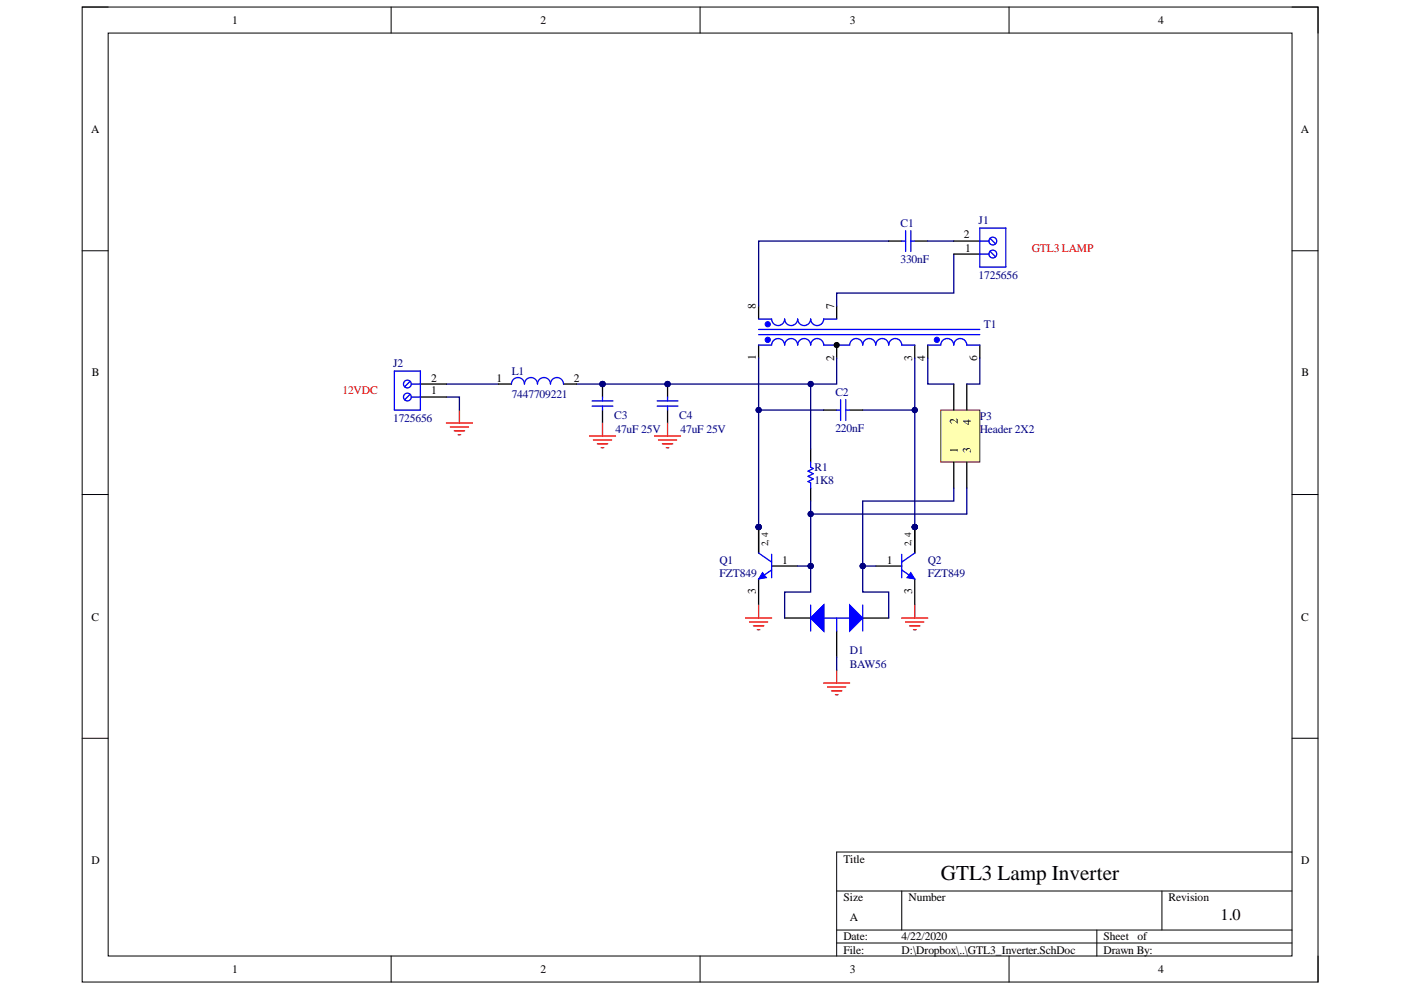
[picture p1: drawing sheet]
<svg xmlns="http://www.w3.org/2000/svg" width="297mm" height="210mm" viewBox="0 0 297 210" stroke-linecap="round" stroke-linejoin="round" font-family="sans-serif">
<defs><g id="words">
<text font-size="4.5" x="199.5" y="186.5">GTL3 Lamp Inverter</text>
<text font-size="3.5" x="258.8" y="195.1">1.0</text>
<g font-size="2.5">
<text x="49.3" y="5.1">1</text>
<text x="114.6" y="5.1">2</text>
<text x="180.2" y="5.1">3</text>
<text x="245.6" y="5.1">4</text>
<text x="19.3" y="28.2">A</text>
<text x="275.8" y="28.2">A</text>
<text x="204.4" y="50.6">2</text>
<text x="204.6" y="53.4">1</text>
<text x="160.3" y="65.4" transform="rotate(-90 160.3 65.4)">8</text>
<text x="176.9" y="65.4" transform="rotate(-90 176.9 65.4)">7</text>
<text x="160.3" y="76.3" transform="rotate(-90 160.3 76.3)">1</text>
<text x="176.9" y="76.5" transform="rotate(-90 176.9 76.5)">2</text>
<text x="193.4" y="76.4" transform="rotate(-90 193.4 76.4)">3</text>
<text x="196.2" y="76.5" transform="rotate(-90 196.2 76.5)">4</text>
<text x="207.2" y="76.5" transform="rotate(-90 207.2 76.5)">6</text>
<text x="19.5" y="79.8">B</text>
<text x="91.4" y="83.6">1</text>
<text x="91.4" y="80.9">2</text>
<text x="105.3" y="80.9">1</text>
<text x="121.7" y="80.9">2</text>
<text x="276" y="79.8">B</text>
<text x="203.1" y="90" transform="rotate(-90 203.1 90)">2</text>
<text x="205.8" y="90.1" transform="rotate(-90 205.8 90.1)">4</text>
<text x="203.1" y="96.1" transform="rotate(-90 203.1 96.1)">1</text>
<text x="205.8" y="96.1" transform="rotate(-90 205.8 96.1)">3</text>
<text x="165.9" y="119.5">1</text>
<text x="188" y="119.5">1</text>
<text x="160.3" y="126" transform="rotate(-90 160.3 126)">3</text>
<text x="193.4" y="126" transform="rotate(-90 193.4 126)">3</text>
<text x="19.4" y="131.6">C</text>
<text x="275.9" y="131.6">C</text>
<text x="19.4" y="183.2">D</text>
<text x="178.8" y="182.9">Title</text>
<text x="275.9" y="183.2">D</text>
<text x="178.8" y="191.1">Size</text>
<text x="192.6" y="191.1">Number</text>
<text x="247.8" y="191.1">Revision</text>
<text x="180.2" y="195.2">A</text>
<text x="178.8" y="199.4">Date:</text>
<text x="178.8" y="202.2">File:</text>
<text x="191.2" y="199.4">4/22/2020</text>
<text x="191.2" y="202.2">D:\Dropbox\..\GTL3_Inverter.SchDoc</text>
<text x="234" y="199.4">Sheet</text>
<text x="234" y="202.2">Drawn By:</text>
<text x="241.1" y="199.4">of</text>
<text x="49.3" y="206.3">1</text>
<text x="114.6" y="206.3">2</text>
<text x="180.2" y="206.3">3</text>
<text x="245.6" y="206.3">4</text>
</g>
<g font-size="2.5" fill="#000080">
<text x="207.5" y="47.5">J1</text>
<text x="190.9" y="48.1">C1</text>
<text x="190.9" y="55.8">330nF</text>
<text x="207.5" y="59.1">1725656</text>
<text x="208.6" y="69.6">T1</text>
<text x="83.4" y="77.9">J2</text>
<text x="108.5" y="79.5">L1</text>
<text x="177.1" y="84">C2</text>
<text x="83.4" y="89.5">1725656</text>
<text x="108.5" y="84.5">7447709221</text>
<text x="130.2" y="88.9">C3</text>
<text x="144" y="88.9">C4</text>
<text x="207.7" y="89.1">P3</text>
<text x="130.5" y="91.9">47uF 25V</text>
<text x="144.3" y="91.9">47uF 25V</text>
<text x="177.1" y="91.7">220nF</text>
<text x="207.7" y="91.9">Header 2X2</text>
<text x="172.7" y="99.9">R1</text>
<text x="172.7" y="102.7">1K8</text>
<text x="152.6" y="119.5">Q1</text>
<text x="196.7" y="119.5">Q2</text>
<text x="152.6" y="122.3">FZT849</text>
<text x="196.7" y="122.3">FZT849</text>
<text x="180.2" y="138.8">D1</text>
<text x="180.2" y="141.5">BAW56</text>
</g>
<g font-size="2.5" fill="#f00">
<text x="218.7" y="53.4">GTL3 LAMP</text>
<text x="72.6" y="83.6">12VDC</text>
</g>
<g font-size="2">
<text x="162.9" y="115.8" transform="rotate(-90 162.9 115.8)">2, 4</text>
<text x="193.2" y="115.8" transform="rotate(-90 193.2 115.8)">2, 4</text>
</g>
</g></defs>
<path d="M17.4 1.5h262v206.7h-262z" fill="none" stroke="#000" stroke-width=".21"/>
<path d="M22.9 7h251v195.7h-251z" fill-rule="evenodd" fill="#fff"/>
<g fill="none" stroke="#000" stroke-width=".21">
<path d="M17.4 1.5h5.5M22.9 7h251v195.7h-251zM82.9 1.5v5.5M148.4 1.5v5.5M213.9 1.5v5.5M273.9 1.5h5.5v5.5M17.4 53.2h5.5M273.9 53.2h5.5M17.4 104.8h5.5M273.9 104.8h5.5M17.4 156.5h5.5M273.9 156.5h5.5"/>
<path d="M177.4 188.9h96.5M177.4 197.2h96.5M177.4 199.9h96.5M191.2 188.9v8.3M232.6 197.2v5.5M246.3 188.9v8.3M273.9 180.6h-96.5v22.1M82.9 202.7v5.5M148.4 202.7v5.5M213.9 202.7v5.5M279.4 202.7v5.5"/>
</g>
<path d="M160.8 67.6h2.8a1.38 1.38 0 0 0 1.4 1.4 1.38 1.38 0 0 0 1.4-1.4 1.38 1.38 0 0 0 1.3 1.4 1.38 1.38 0 0 0 1.4-1.4 1.38 1.38 0 0 0 1.4 1.4 1.38 1.38 0 0 0 1.4-1.4 1.38 1.38 0 0 0 1.4 1.4 1.38 1.38 0 0 0 1.3-1.4h2.8M160.8 73.2h2.8a1.38 1.38 0 0 1 1.4-1.4 1.38 1.38 0 0 1 1.4 1.4 1.38 1.38 0 0 1 1.3-1.4 1.38 1.38 0 0 1 1.4 1.4 1.38 1.38 0 0 1 1.4-1.4 1.38 1.38 0 0 1 1.4 1.4 1.38 1.38 0 0 1 1.4-1.4 1.38 1.38 0 0 1 1.3 1.4h5.6a1.38 1.38 0 0 1 1.3-1.4 1.38 1.38 0 0 1 1.4 1.4 1.38 1.38 0 0 1 1.4-1.4 1.38 1.38 0 0 1 1.4 1.4 1.38 1.38 0 0 1 1.3-1.4 1.38 1.38 0 0 1 1.4 1.4 1.38 1.38 0 0 1 1.4-1.4 1.38 1.38 0 0 1 1.4 1.4h2.7M160.8 69.9h46.9M160.8 71h46.9M196.7 73.2h2.8a1.38 1.38 0 0 1 1.3-1.4 1.38 1.38 0 0 1 1.4 1.4 1.38 1.38 0 0 1 1.4-1.4 1.38 1.38 0 0 1 1.4 1.4h2.7" fill="none" stroke="#00f" stroke-width=".28"/>
<path d="M160.8 64.9v2.7M160.8 73.2v2.7M177.4 64.9v2.7M177.4 73.2v2.7M193.9 73.2v2.7M196.7 73.2v2.7M207.7 73.2v2.7" fill="none" stroke="#000" stroke-width=".28"/>
<circle cx="162.8" cy="68.7" r=".55" fill="#00f"/>
<circle cx="162.8" cy="68.7" r=".55" fill="none" stroke="#00f" stroke-width=".21"/>
<circle cx="162.8" cy="72.1" r=".55" fill="#00f"/>
<circle cx="162.8" cy="72.1" r=".55" fill="none" stroke="#00f" stroke-width=".21"/>
<circle cx="177.4" cy="73.2" r=".55" fill="#000"/>
<circle cx="177.4" cy="73.2" r=".55" fill="none" stroke="#000" stroke-width=".21"/>
<circle cx="198.6" cy="72.1" r=".55" fill="#00f"/>
<circle cx="198.6" cy="72.1" r=".55" fill="none" stroke="#00f" stroke-width=".21"/>
<circle cx="160.8" cy="111.7" r=".55" fill="#000080"/>
<circle cx="160.8" cy="111.7" r=".55" fill="none" stroke="#000080" stroke-width=".21"/>
<circle cx="160.8" cy="111.7" r=".55" fill="#000080"/>
<circle cx="160.8" cy="111.7" r=".55" fill="none" stroke="#000080" stroke-width=".21"/>
<path d="M160.8 111.7v5.6" fill="none" stroke="#000" stroke-width=".28"/>
<circle cx="160.8" cy="111.7" r=".55" fill="#000080"/>
<circle cx="160.8" cy="111.7" r=".55" fill="none" stroke="#000080" stroke-width=".21"/>
<path d="M160.8 111.7v5.6M160.8 122.8v5.5M163.6 120h5.5" fill="none" stroke="#000" stroke-width=".28"/>
<circle cx="160.8" cy="111.7" r=".55" fill="#000080"/>
<circle cx="160.8" cy="111.7" r=".55" fill="none" stroke="#000080" stroke-width=".21"/>
<path d="M160.8 117.3l2.8 1.9M163.6 117.5v5M163.6 120.8l-2.8 2" fill="none" stroke="#00f" stroke-width=".28"/>
<path d="M161.7 121.4l.8 1.1-1.7 .3z" fill="#00f"/>
<path d="M161.7 121.4l.8 1.1-1.7 .3z" fill="none" stroke="#00f" stroke-width=".21"/>
<circle cx="193.9" cy="111.7" r=".55" fill="#000080"/>
<circle cx="193.9" cy="111.7" r=".55" fill="none" stroke="#000080" stroke-width=".21"/>
<circle cx="193.9" cy="111.7" r=".55" fill="#000080"/>
<circle cx="193.9" cy="111.7" r=".55" fill="none" stroke="#000080" stroke-width=".21"/>
<path d="M193.9 111.7v5.6" fill="none" stroke="#000" stroke-width=".28"/>
<circle cx="193.9" cy="111.7" r=".55" fill="#000080"/>
<circle cx="193.9" cy="111.7" r=".55" fill="none" stroke="#000080" stroke-width=".21"/>
<path d="M193.9 111.7v5.6M185.7 120h5.5M193.9 122.8v5.5" fill="none" stroke="#000" stroke-width=".28"/>
<circle cx="193.9" cy="111.7" r=".55" fill="#000080"/>
<circle cx="193.9" cy="111.7" r=".55" fill="none" stroke="#000080" stroke-width=".21"/>
<path d="M191.2 117.5v5M193.9 117.3l-2.7 1.9M191.2 120.8l2.7 2" fill="none" stroke="#00f" stroke-width=".28"/>
<path d="M193.1 121.4l.8 1.4-1.6-.3z" fill="#00f"/>
<path d="M193.1 121.4l.8 1.4-1.6-.3z" fill="none" stroke="#00f" stroke-width=".21"/>
<path d="M160.8 75.9v35.8" fill="none" stroke="#000080" stroke-width=".28"/>
<circle cx="160.8" cy="86.9" r=".55" fill="#000080"/>
<circle cx="160.8" cy="86.9" r=".55" fill="none" stroke="#000080" stroke-width=".21"/>
<circle cx="160.8" cy="111.7" r=".55" fill="#000080"/>
<circle cx="160.8" cy="111.7" r=".55" fill="none" stroke="#000080" stroke-width=".21"/>
<path d="M193.9 75.9v35.8" fill="none" stroke="#000080" stroke-width=".28"/>
<circle cx="193.9" cy="111.7" r=".55" fill="#000080"/>
<circle cx="193.9" cy="111.7" r=".55" fill="none" stroke="#000080" stroke-width=".21"/>
<circle cx="193.9" cy="86.9" r=".55" fill="#000080"/>
<circle cx="193.9" cy="86.9" r=".55" fill="none" stroke="#000080" stroke-width=".21"/>
<path d="M169.1 120h2.8" fill="none" stroke="#000080" stroke-width=".28"/>
<circle cx="171.9" cy="120" r=".55" fill="#000080"/>
<circle cx="171.9" cy="120" r=".55" fill="none" stroke="#000080" stroke-width=".21"/>
<path d="M177.4 133.8v5.5M182.9 131h5.5" fill="none" stroke="#000" stroke-width=".28"/>
<path d="M180.2 128.3l2.7 2.7-2.7 2.8z" fill="#00f"/>
<path d="M180.2 128.3l2.7 2.7-2.7 2.8zM182.9 128.3v5.5" fill="none" stroke="#00f" stroke-width=".28"/>
<path d="M166.4 131h5.5" fill="none" stroke="#000" stroke-width=".28"/>
<path d="M171.9 131l2.7-2.7v5.5z" fill="#00f"/>
<path d="M171.9 128.3v5.5M171.9 131l2.7-2.7v5.5z" fill="none" stroke="#00f" stroke-width=".28"/>
<path d="M171.9 131l2.7-2.7v5.5z" fill="#00f"/>
<path d="M171.9 131l2.7-2.7v5.5zM174.6 131h5.6M177.4 131v2.8" fill="none" stroke="#00f" stroke-width=".28"/>
<path d="M171.9 120v5.5h-5.5v5.5" fill="none" stroke="#000080" stroke-width=".28"/>
<circle cx="171.9" cy="120" r=".55" fill="#000080"/>
<circle cx="171.9" cy="120" r=".55" fill="none" stroke="#000080" stroke-width=".21"/>
<path d="M182.9 120h2.8" fill="none" stroke="#000080" stroke-width=".28"/>
<circle cx="182.9" cy="120" r=".55" fill="#000080"/>
<circle cx="182.9" cy="120" r=".55" fill="none" stroke="#000080" stroke-width=".21"/>
<path d="M182.9 120v5.5h5.5v5.5" fill="none" stroke="#000080" stroke-width=".28"/>
<circle cx="182.9" cy="120" r=".55" fill="#000080"/>
<circle cx="182.9" cy="120" r=".55" fill="none" stroke="#000080" stroke-width=".21"/>
<path d="M174.6 144.8h5.6M175.5 145.7h3.8M176.3 146.5h2.2M177.1 147.3h.6M177.4 142.1v2.7" fill="none" stroke="#f00" stroke-width=".28"/>
<path d="M177.4 139.3v2.8" fill="none" stroke="#000080" stroke-width=".28"/>
<circle cx="141.5" cy="81.4" r=".55" fill="#000080"/>
<circle cx="141.5" cy="81.4" r=".55" fill="none" stroke="#000080" stroke-width=".21"/>
<path d="M141.5 81.4v2.8M141.5 86.9v2.8" fill="none" stroke="#000" stroke-width=".28"/>
<circle cx="141.5" cy="81.4" r=".55" fill="#000080"/>
<circle cx="141.5" cy="81.4" r=".55" fill="none" stroke="#000080" stroke-width=".21"/>
<path d="M139.3 85h4.4M139.3 86.1h4.4M141.5 84.2v.8M141.5 86.1v.8" fill="none" stroke="#00f" stroke-width=".28"/>
<circle cx="127.7" cy="81.4" r=".55" fill="#000080"/>
<circle cx="127.7" cy="81.4" r=".55" fill="none" stroke="#000080" stroke-width=".21"/>
<path d="M127.7 81.4v2.8M127.7 86.9v2.8" fill="none" stroke="#000" stroke-width=".28"/>
<circle cx="127.7" cy="81.4" r=".55" fill="#000080"/>
<circle cx="127.7" cy="81.4" r=".55" fill="none" stroke="#000080" stroke-width=".21"/>
<path d="M125.5 85h4.4M125.5 86.1h4.4M127.7 84.2v.8M127.7 86.1v.8" fill="none" stroke="#00f" stroke-width=".28"/>
<path d="M177.4 75.9v5.5h-49.7" fill="none" stroke="#000080" stroke-width=".28"/>
<circle cx="171.9" cy="81.4" r=".55" fill="#000080"/>
<circle cx="171.9" cy="81.4" r=".55" fill="none" stroke="#000080" stroke-width=".21"/>
<circle cx="141.5" cy="81.4" r=".55" fill="#000080"/>
<circle cx="141.5" cy="81.4" r=".55" fill="none" stroke="#000080" stroke-width=".21"/>
<circle cx="127.7" cy="81.4" r=".55" fill="#000080"/>
<circle cx="127.7" cy="81.4" r=".55" fill="none" stroke="#000080" stroke-width=".21"/>
<g fill="none" stroke="#f00" stroke-width=".28">
<path d="M125 92.5h5.5M125.8 93.3h3.9M126.6 94.1h2.2M127.5 94.9h.5M127.7 89.7v2.8M138.8 92.5h5.5M139.6 93.3h3.9M140.4 94.1h2.2M141.3 94.9h.5M141.5 89.7v2.8M158.1 131h5.5M158.9 131.9h3.9"/>
<path d="M159.7 132.7h2.2M160.6 133.5h.5M160.8 128.3v2.7M191.2 131h5.5M192 131.9h3.9M192.8 132.7h2.2M193.7 133.5h.5M193.9 128.3v2.7"/>
</g>
<path d="M182.9 86.9h11" fill="none" stroke="#000080" stroke-width=".28"/>
<circle cx="193.9" cy="86.9" r=".55" fill="#000080"/>
<circle cx="193.9" cy="86.9" r=".55" fill="none" stroke="#000080" stroke-width=".21"/>
<path d="M160.8 86.9h13.8" fill="none" stroke="#000080" stroke-width=".28"/>
<circle cx="160.8" cy="86.9" r=".55" fill="#000080"/>
<circle cx="160.8" cy="86.9" r=".55" fill="none" stroke="#000080" stroke-width=".21"/>
<path d="M122.2 81.4h5.5" fill="none" stroke="#000080" stroke-width=".28"/>
<circle cx="127.7" cy="81.4" r=".55" fill="#000080"/>
<circle cx="127.7" cy="81.4" r=".55" fill="none" stroke="#000080" stroke-width=".21"/>
<path d="M188.4 51.1h-27.6v13.8M196.7 51.1h5.5M202.2 53.9v8.2h-24.8v2.8M94.6 84.2h2.8v2.7M94.6 81.4h11.1M205 109h-33.1v11" fill="none" stroke="#000080" stroke-width=".28"/>
<path d="M188.4 51.1h2.8M193.9 51.1h2.8M105.7 81.4h2.7M119.5 81.4h2.7M174.6 86.9h2.8M180.2 86.9h2.7" fill="none" stroke="#000" stroke-width=".28"/>
<path d="M191.2 51.1h.8M192 48.9v4.4M193.1 48.9v4.4M193.1 51.1h.8M108.4 81.4a1.38 1.38 0 0 1 1.4-1.4 1.38 1.38 0 0 1 1.4 1.4 1.38 1.38 0 0 1 1.4-1.4 1.38 1.38 0 0 1 1.4 1.4 1.38 1.38 0 0 1 1.3-1.4 1.38 1.38 0 0 1 1.4 1.4 1.38 1.38 0 0 1 1.4-1.4 1.38 1.38 0 0 1 1.4 1.4M177.4 86.9h.8M178.2 84.7v4.4M179.3 84.7v4.4M179.3 86.9h.9" fill="none" stroke="#00f" stroke-width=".28"/>
<path d="M94.6 89.7h5.6M95.5 90.5h3.8M96.3 91.3h2.2M97.1 92.2h.6M97.4 86.9v2.8" fill="none" stroke="#f00" stroke-width=".28"/>
<circle cx="171.9" cy="120" r=".55" fill="#000080"/>
<circle cx="171.9" cy="120" r=".55" fill="none" stroke="#000080" stroke-width=".21"/>
<circle cx="171.9" cy="109" r=".55" fill="#000080"/>
<circle cx="171.9" cy="109" r=".55" fill="none" stroke="#000080" stroke-width=".21"/>
<path d="M199.5 86.9h8.2v11.1h-8.2z" fill-rule="evenodd" fill="#ffffb0"/>
<path d="M199.5 86.9h8.2v11.1h-8.2z" fill="none" stroke="#800000" stroke-width=".21"/>
<path d="M202.2 81.4v5.5M202.2 98v5.5M205 81.4v5.5M205 98v5.5" fill="none" stroke="#000" stroke-width=".28"/>
<path d="M182.9 106.2v13.8" fill="none" stroke="#000080" stroke-width=".28"/>
<circle cx="182.9" cy="120" r=".55" fill="#000080"/>
<circle cx="182.9" cy="120" r=".55" fill="none" stroke="#000080" stroke-width=".21"/>
<path d="M196.7 75.9v5.5h5.5M207.7 75.9v5.5h-2.7M171.9 81.4v13.8M202.2 103.5v2.7h-19.3M205 103.5v5.5" fill="none" stroke="#000080" stroke-width=".28"/>
<path d="M171.9 95.2v2.8M171.9 103.5v2.7" fill="none" stroke="#000" stroke-width=".28"/>
<path d="M171.9 98v1.1l.5 .2-1.1 .6 1.1 .5-1.1 .6 1.1 .5-1.1 .6 .6 .3v1.1" fill="none" stroke="#00f" stroke-width=".28"/>
<circle cx="171.9" cy="81.4" r=".55" fill="#000080"/>
<circle cx="171.9" cy="81.4" r=".55" fill="none" stroke="#000080" stroke-width=".21"/>
<path d="M171.9 106.2v2.8" fill="none" stroke="#000080" stroke-width=".28"/>
<circle cx="171.9" cy="109" r=".55" fill="#000080"/>
<circle cx="171.9" cy="109" r=".55" fill="none" stroke="#000080" stroke-width=".21"/>
<path d="M89.1 84.2h5.5M89.1 81.4h5.5" fill="none" stroke="#000" stroke-width=".28"/>
<circle cx="86.4" cy="84.2" r=".83" fill="#fff"/>
<g fill="none" stroke="#00f" stroke-width=".28">
<path d="M87 83.6l-1.2 1.2"/>
<circle cx="86.4" cy="84.2" r=".83"/>
</g>
<circle cx="86.4" cy="81.4" r=".83" fill="#fff"/>
<g fill="none" stroke="#00f" stroke-width=".28">
<path d="M83.6 78.7h5.5v8.2h-5.5zM87 80.8l-1.2 1.2M87.2 84.2h1.9M87.2 81.4h1.9"/>
<circle cx="86.4" cy="81.4" r=".83"/>
</g>
<path d="M202.2 53.9h5.5M202.2 51.1h5.5" fill="none" stroke="#000" stroke-width=".28"/>
<circle cx="210.5" cy="53.9" r=".83" fill="#fff"/>
<g fill="none" stroke="#00f" stroke-width=".28">
<path d="M209.9 53.3l1.2 1.2"/>
<circle cx="210.5" cy="53.9" r=".83"/>
</g>
<circle cx="210.5" cy="51.1" r=".83" fill="#fff"/>
<g fill="none" stroke="#00f" stroke-width=".28">
<path d="M207.7 53.9h2M207.7 51.1h2M207.7 48.4h5.5v8.2h-5.5zM209.9 50.5l1.2 1.2"/>
<circle cx="210.5" cy="51.1" r=".83"/>
</g>
<use href="#words"/>
</svg>
